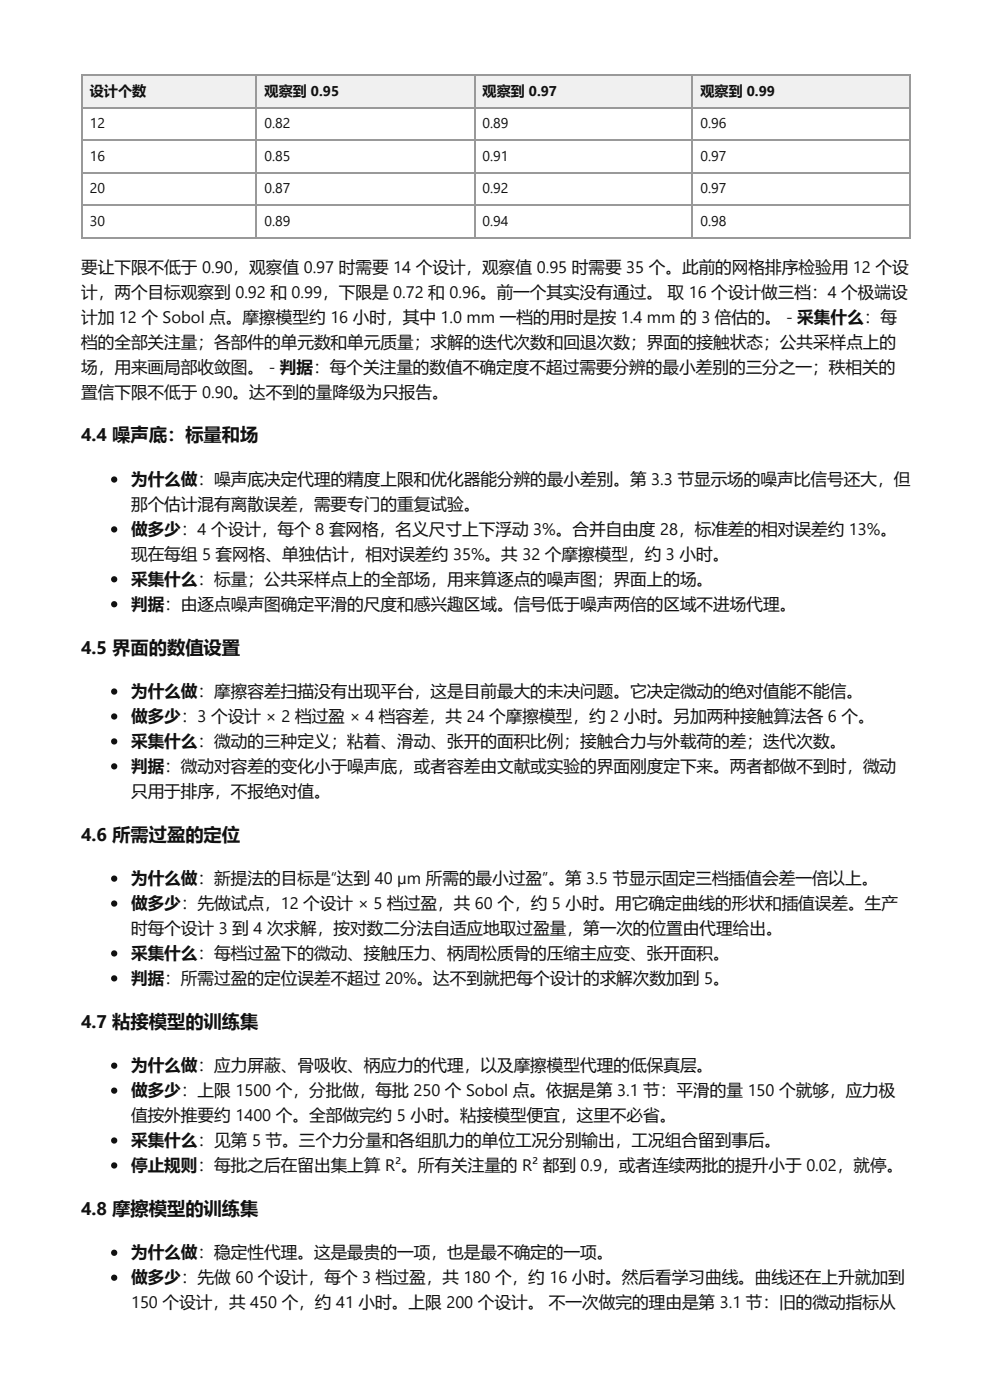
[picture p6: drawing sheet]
<svg xmlns="http://www.w3.org/2000/svg" width="210mm" height="297mm" viewBox="0 0 210 297" stroke-linecap="round" stroke-linejoin="round" font-family="sans-serif">
<defs><g id="words">
<g font-size="3.9" fill="#111">
<text x="17.2" y="93.7">4.4 噪声底：标量和场</text>
<text x="17.2" y="138.6">4.5 界面的数值设置</text>
<text x="17.2" y="178.3">4.6 所需过盈的定位</text>
<text x="17.2" y="218">4.7 粘接模型的训练集</text>
<text x="17.2" y="257.7">4.8 摩擦模型的训练集</text>
</g>
<g font-size="3.5" fill="#111">
<text x="17.2" y="57.9">要让下限不低于 0.90，观察值 0.97 时需要 14 个设计，观察值 0.95 时需要 35 个。此前的网格排序检验用 12 个设</text>
<text x="17.2" y="63.2">计，两个目标观察到 0.92 和 0.99，下限是 0.72 和 0.96。前一个其实没有通过。 取 16 个设计做三档：4 个极端设</text>
<text x="17.2" y="68.5">计加 12 个 Sobol 点。摩擦模型约 16 小时，其中 1.0 mm 一档的用时是按 1.4 mm 的 3 倍估的。 - 采集什么：每</text>
<text x="17.2" y="73.8">档的全部关注量；各部件的单元数和单元质量；求解的迭代次数和回退次数；界面的接触状态；公共采样点上的</text>
<text x="17.2" y="79.1">场，用来画局部收敛图。 - 判据：每个关注量的数值不确定度不超过需要分辨的最小差别的三分之一；秩相关的</text>
<text x="17.2" y="84.4">置信下限不低于 0.90。达不到的量降级为只报告。</text>
<text x="27.8" y="102.9">为什么做：噪声底决定代理的精度上限和优化器能分辨的最小差别。第 3.3 节显示场的噪声比信号还大，但</text>
<text x="27.8" y="108.2">那个估计混有离散误差，需要专门的重复试验。</text>
<text x="27.8" y="113.5">做多少：4 个设计，每个 8 套网格，名义尺寸上下浮动 3%。合并自由度 28，标准差的相对误差约 13%。</text>
<text x="27.8" y="118.8">现在每组 5 套网格、单独估计，相对误差约 35%。共 32 个摩擦模型，约 3 小时。</text>
<text x="27.8" y="124.1">采集什么：标量；公共采样点上的全部场，用来算逐点的噪声图；界面上的场。</text>
<text x="27.8" y="129.4">判据：由逐点噪声图确定平滑的尺度和感兴趣区域。信号低于噪声两倍的区域不进场代理。</text>
<text x="27.8" y="147.9">为什么做：摩擦容差扫描没有出现平台，这是目前最大的未决问题。它决定微动的绝对值能不能信。</text>
<text x="27.8" y="153.2">做多少：3 个设计 × 2 档过盈 × 4 档容差，共 24 个摩擦模型，约 2 小时。另加两种接触算法各 6 个。</text>
<text x="27.8" y="158.5">采集什么：微动的三种定义；粘着、滑动、张开的面积比例；接触合力与外载荷的差；迭代次数。</text>
<text x="27.8" y="163.8">判据：微动对容差的变化小于噪声底，或者容差由文献或实验的界面刚度定下来。两者都做不到时，微动</text>
<text x="27.8" y="169.1">只用于排序，不报绝对值。</text>
<text x="27.8" y="187.6">为什么做：新提法的目标是“达到 40 µm 所需的最小过盈”。第 3.5 节显示固定三档插值会差一倍以上。</text>
<text x="27.8" y="192.9">做多少：先做试点，12 个设计 × 5 档过盈，共 60 个，约 5 小时。用它确定曲线的形状和插值误差。生产</text>
<text x="27.8" y="198.2">时每个设计 3 到 4 次求解，按对数二分法自适应地取过盈量，第一次的位置由代理给出。</text>
<text x="27.8" y="203.5">采集什么：每档过盈下的微动、接触压力、柄周松质骨的压缩主应变、张开面积。</text>
<text x="27.8" y="208.8">判据：所需过盈的定位误差不超过 20%。达不到就把每个设计的求解次数加到 5。</text>
<text x="27.8" y="227.3">为什么做：应力屏蔽、骨吸收、柄应力的代理，以及摩擦模型代理的低保真层。</text>
<text x="27.8" y="232.6">做多少：上限 1500 个，分批做，每批 250 个 Sobol 点。依据是第 3.1 节：平滑的量 150 个就够，应力极</text>
<text x="27.8" y="237.9">值按外推要约 1400 个。全部做完约 5 小时。粘接模型便宜，这里不必省。</text>
<text x="27.8" y="243.2">采集什么：见第 5 节。三个力分量和各组肌力的单位工况分别输出，工况组合留到事后。</text>
<text x="27.8" y="248.4">停止规则：每批之后在留出集上算 R²。所有关注量的 R² 都到 0.9，或者连续两批的提升小于 0.02，就停。</text>
<text x="27.8" y="267">为什么做：稳定性代理。这是最贵的一项，也是最不确定的一项。</text>
<text x="27.8" y="272.3">做多少：先做 60 个设计，每个 3 档过盈，共 180 个，约 16 小时。然后看学习曲线。曲线还在上升就加到</text>
<text x="27.8" y="277.5">150 个设计，共 450 个，约 41 小时。上限 200 个设计。 不一次做完的理由是第 3.1 节：旧的微动指标从</text>
</g>
<g font-size="3" fill="#111">
<text x="19" y="20.4">设计个数</text>
<text x="56.1" y="20.4">观察到 0.95</text>
<text x="102.3" y="20.4">观察到 0.97</text>
<text x="148.5" y="20.4">观察到 0.99</text>
<text x="19" y="27.3">12</text>
<text x="56.1" y="27.3">0.82</text>
<text x="102.3" y="27.3">0.89</text>
<text x="148.5" y="27.3">0.96</text>
<text x="19" y="34.1">16</text>
<text x="56.1" y="34.1">0.85</text>
<text x="102.3" y="34.1">0.91</text>
<text x="148.5" y="34.1">0.97</text>
<text x="19" y="41">20</text>
<text x="56.1" y="41">0.87</text>
<text x="102.3" y="41">0.92</text>
<text x="148.5" y="41">0.97</text>
<text x="19" y="47.9">30</text>
<text x="56.1" y="47.9">0.89</text>
<text x="102.3" y="47.9">0.94</text>
<text x="148.5" y="47.9">0.98</text>
</g>
</g></defs>
<g fill="#f0f0f0">
<path d="M17.5 16.1h37v6.7h-37z"/>
<path d="M54.5 16.1h46v6.7h-46z"/>
<path d="M100.5 16.1h46.3v6.7h-46.3z"/>
<path d="M146.8 16.1h46.3v6.7h-46.3z"/>
</g>
<path d="M17.2 16h175.9M17.3 15.9v34.6M54.4 15.9v34.6M100.7 15.9v34.6M146.7 15.9v34.6M193 15.9v34.6M17.2 22.9h175.9M17.2 29.8h175.9M17.2 36.6h175.9M17.2 43.5h175.9M17.2 50.4h175.9" fill="none" stroke="#999" stroke-width=".26"/>
<g fill="#111">
<circle cx="24.2" cy="101.7" r=".66"/>
<circle cx="24.2" cy="112.3" r=".66"/>
<circle cx="24.2" cy="122.9" r=".66"/>
<circle cx="24.2" cy="128.2" r=".66"/>
<circle cx="24.2" cy="146.7" r=".66"/>
<circle cx="24.2" cy="152" r=".66"/>
<circle cx="24.2" cy="157.3" r=".66"/>
<circle cx="24.2" cy="162.6" r=".66"/>
<circle cx="24.2" cy="186.4" r=".66"/>
<circle cx="24.2" cy="191.7" r=".66"/>
<circle cx="24.2" cy="202.3" r=".66"/>
<circle cx="24.2" cy="207.6" r=".66"/>
<circle cx="24.2" cy="226.1" r=".66"/>
<circle cx="24.2" cy="231.4" r=".66"/>
<circle cx="24.2" cy="242" r=".66"/>
<circle cx="24.2" cy="247.3" r=".66"/>
<circle cx="24.2" cy="265.8" r=".66"/>
<circle cx="24.2" cy="271.1" r=".66"/>
</g>
<use href="#words"/>
</svg>
